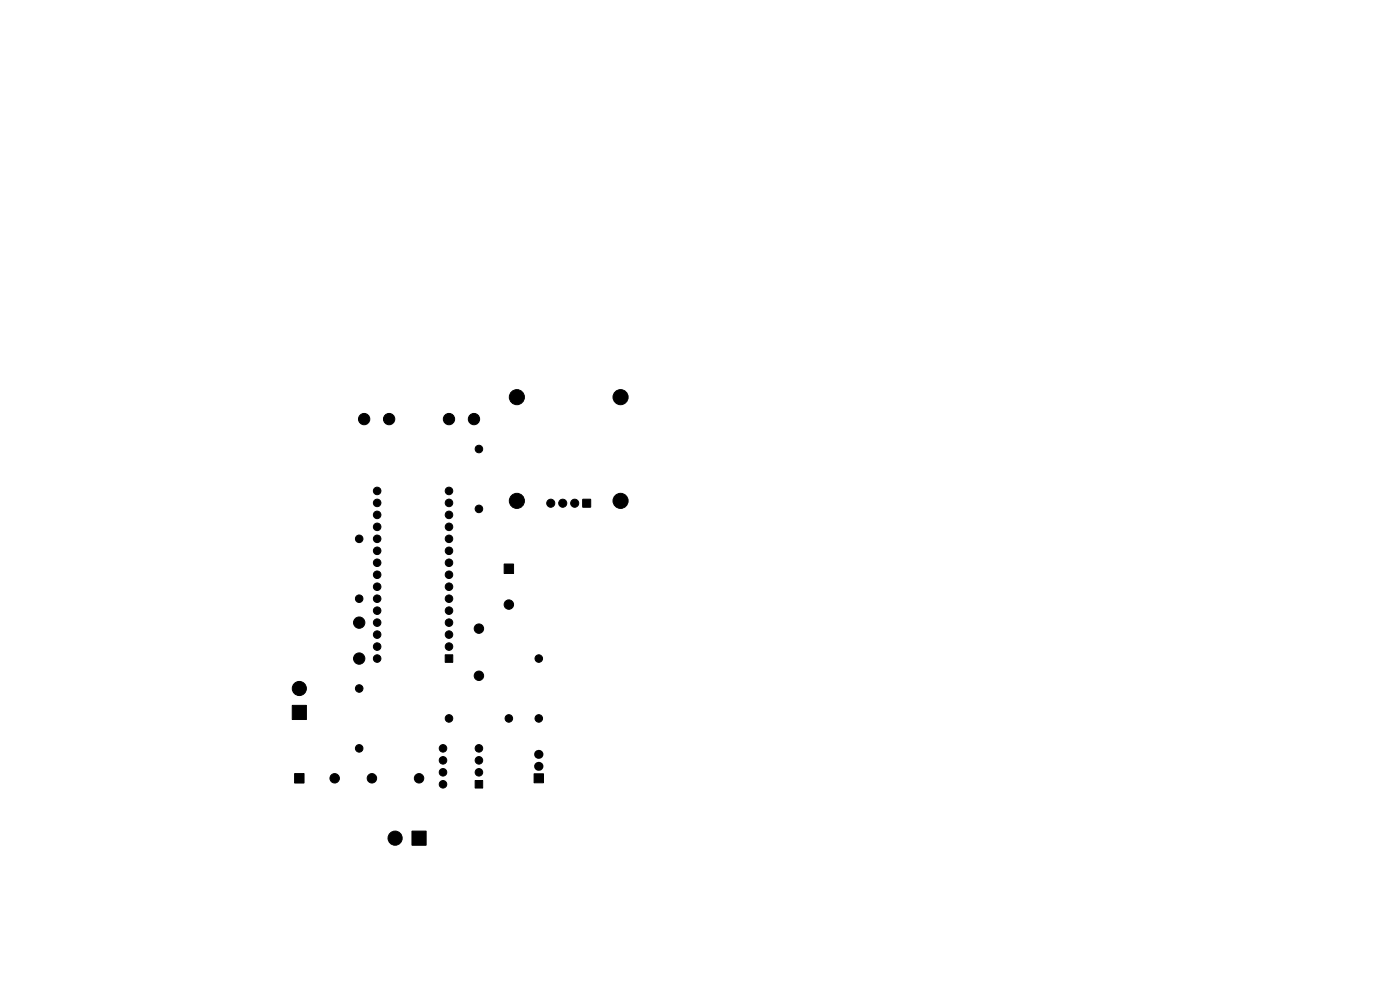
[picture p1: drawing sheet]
<svg xmlns="http://www.w3.org/2000/svg" width="297mm" height="210mm" viewBox="0 0 297 210" stroke-linecap="round" stroke-linejoin="round" font-family="sans-serif">
<g fill="#000" stroke="#000" stroke-width=".21">
<path d="M107 119.7h1.9v2h-1.9zM123.6 105.9h1.7v1.7h-1.7zM94.4 138.9h1.7v1.6h-1.7zM62 149.6h3v3h-3zM62.5 164.1h2v2h-2zM87.4 176.3h3v3h-3zM100.8 165.6h1.6v1.6h-1.6zM113.3 164.1h2v2h-2z"/>
<circle cx="77.2" cy="88.9" r="1.2"/>
<circle cx="82.6" cy="88.9" r="1.2"/>
<circle cx="95.3" cy="88.9" r="1.2"/>
<circle cx="100.5" cy="88.9" r="1.2"/>
<circle cx="101.6" cy="95.2" r=".8"/>
<circle cx="109.6" cy="84.3" r="1.6"/>
<circle cx="131.6" cy="84.3" r="1.6"/>
<circle cx="76.2" cy="114.3" r=".8"/>
<circle cx="80" cy="104.1" r=".8"/>
<circle cx="80" cy="106.7" r=".8"/>
<circle cx="80" cy="111.8" r=".8"/>
<circle cx="80" cy="116.8" r=".8"/>
<circle cx="80" cy="109.2" r=".8"/>
<circle cx="80" cy="114.3" r=".8"/>
<circle cx="80" cy="119.4" r=".8"/>
<circle cx="95.2" cy="119.4" r=".8"/>
<circle cx="95.2" cy="109.2" r=".8"/>
<circle cx="95.2" cy="111.8" r=".8"/>
<circle cx="95.2" cy="106.7" r=".8"/>
<circle cx="95.2" cy="104.1" r=".8"/>
<circle cx="95.2" cy="114.3" r=".8"/>
<circle cx="95.2" cy="116.8" r=".8"/>
<circle cx="101.6" cy="107.9" r=".8"/>
<circle cx="109.6" cy="106.2" r="1.6"/>
<circle cx="116.8" cy="106.7" r=".86"/>
<circle cx="119.4" cy="106.7" r=".86"/>
<circle cx="121.9" cy="106.7" r=".86"/>
<circle cx="131.6" cy="106.2" r="1.6"/>
<circle cx="76.2" cy="127" r=".8"/>
<circle cx="76.2" cy="139.7" r="1.2"/>
<circle cx="76.2" cy="132.1" r="1.2"/>
<circle cx="80" cy="134.6" r=".8"/>
<circle cx="80" cy="139.7" r=".8"/>
<circle cx="80" cy="127" r=".8"/>
<circle cx="80" cy="124.5" r=".8"/>
<circle cx="80" cy="129.5" r=".8"/>
<circle cx="80" cy="132.1" r=".8"/>
<circle cx="80" cy="121.9" r=".8"/>
<circle cx="80" cy="137.2" r=".8"/>
<circle cx="95.2" cy="134.6" r=".8"/>
<circle cx="95.2" cy="124.5" r=".8"/>
<circle cx="95.2" cy="121.9" r=".8"/>
<circle cx="95.2" cy="127" r=".8"/>
<circle cx="95.2" cy="137.2" r=".8"/>
<circle cx="95.2" cy="132.1" r=".8"/>
<circle cx="95.2" cy="129.5" r=".8"/>
<circle cx="101.6" cy="133.3" r="1"/>
<circle cx="107.9" cy="128.2" r="1"/>
<circle cx="114.3" cy="139.7" r=".8"/>
<circle cx="63.5" cy="146" r="1.5"/>
<circle cx="76.2" cy="158.7" r=".8"/>
<circle cx="76.2" cy="146" r=".8"/>
<circle cx="94" cy="158.7" r=".8"/>
<circle cx="95.2" cy="152.4" r=".8"/>
<circle cx="101.6" cy="143.3" r="1"/>
<circle cx="101.6" cy="158.7" r=".8"/>
<circle cx="107.9" cy="152.4" r=".8"/>
<circle cx="114.3" cy="152.4" r=".8"/>
<circle cx="71" cy="165.1" r="1"/>
<circle cx="78.9" cy="165.1" r="1"/>
<circle cx="83.8" cy="177.8" r="1.5"/>
<circle cx="88.9" cy="165.1" r="1"/>
<circle cx="94" cy="161.3" r=".8"/>
<circle cx="94" cy="163.8" r=".8"/>
<circle cx="94" cy="166.4" r=".8"/>
<circle cx="101.6" cy="163.8" r=".8"/>
<circle cx="101.6" cy="161.3" r=".8"/>
</g>
<path d="M114.3 162.6h.1M114.3 160h.1" fill="none" stroke="#000" stroke-width="1.9"/>
</svg>
